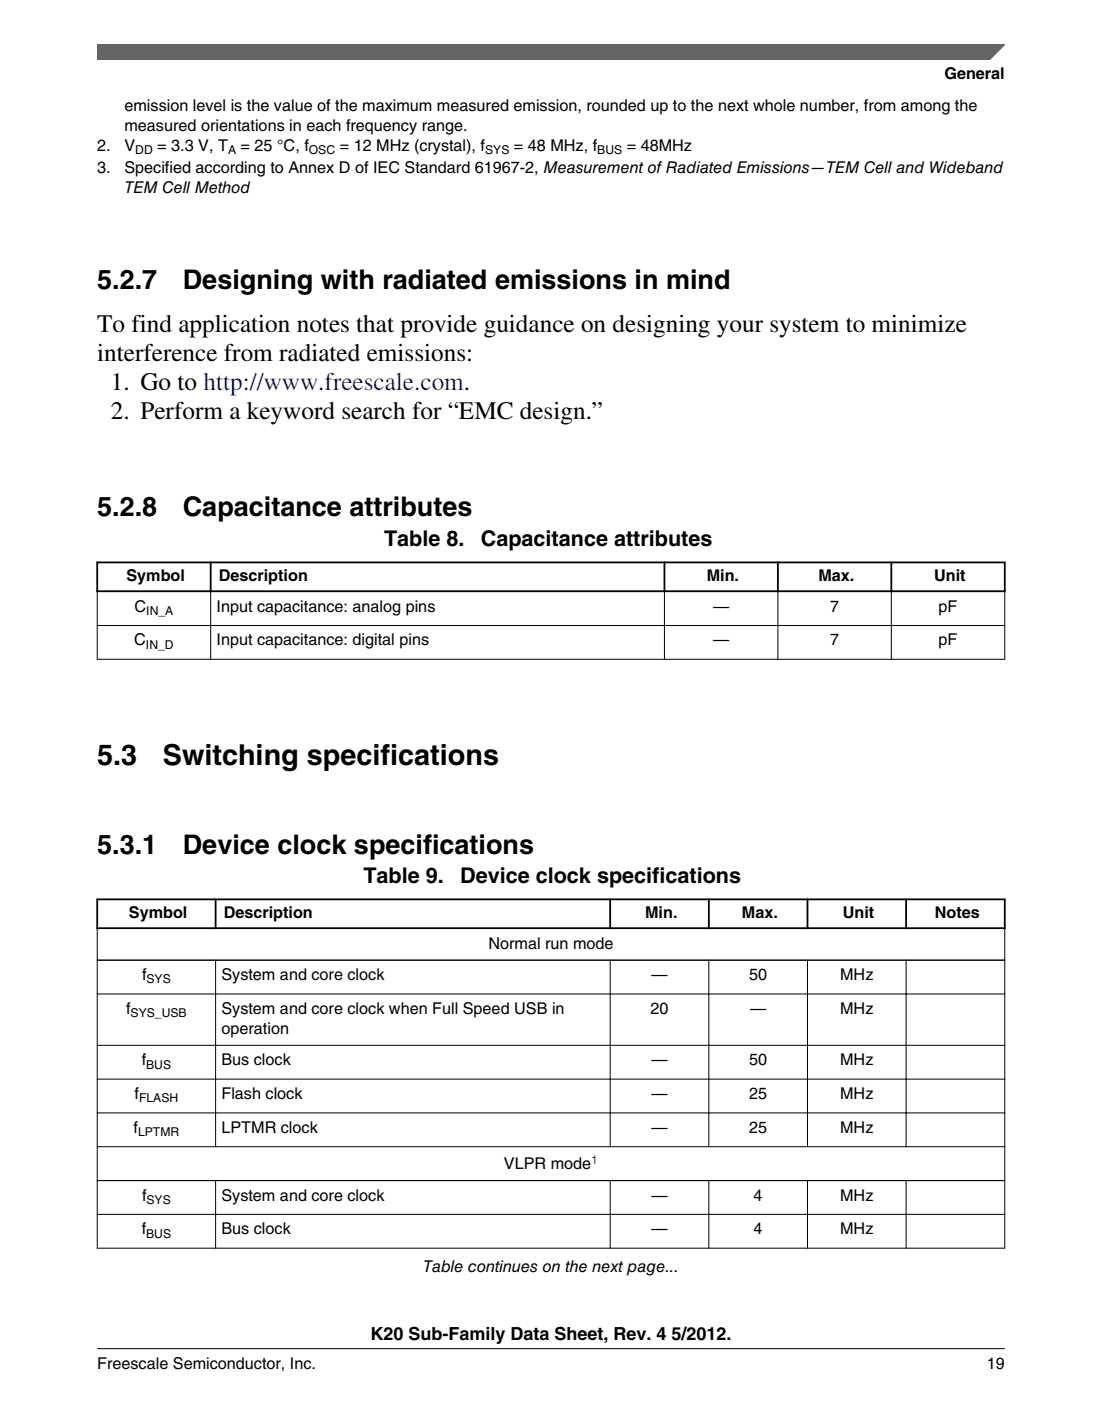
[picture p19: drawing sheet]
<svg xmlns="http://www.w3.org/2000/svg" width="216mm" height="274mm" viewBox="0 0 216 274" stroke-linecap="round" stroke-linejoin="round" font-family="sans-serif">
<defs><g id="words">
<g font-size="5.6">
<text x="19" y="149.9">5.3</text>
<text x="31.9" y="149.9">Switching specifications</text>
</g>
<g font-size="5.3">
<text x="19.1" y="56.5">5.2.7</text>
<text x="35.8" y="56.5">Designing with radiated emissions in mind</text>
<text x="19" y="101.1">5.2.8</text>
<text x="35.8" y="101.1">Capacitance attributes</text>
<text x="19" y="167.2">5.3.1</text>
<text x="35.8" y="167.2">Device clock specifications</text>
</g>
<g font-size="4.9">
<text x="19" y="65.1">To find application notes that provide guidance on designing your system to minimize</text>
<text x="19" y="70.7">interference from radiated emissions:</text>
<text x="21.7" y="76.4">1. Go to http://www.freescale.com.</text>
<text x="21.7" y="82">2. Perform a keyword search for “EMC design.”</text>
</g>
<g font-size="4.2">
<text x="75.3" y="106.8">Table 8.</text>
<text x="94.2" y="106.8">Capacitance attributes</text>
<text x="71.2" y="173">Table 9.</text>
<text x="90.1" y="173">Device clock specifications</text>
</g>
<text font-size="3.5" x="72.6" y="262.3">K20 Sub-Family Data Sheet, Rev. 4 5/2012.</text>
<g font-size="3.2">
<text x="185" y="15.5">General</text>
<text x="24.4" y="21.8">emission level is the value of the maximum measured emission, rounded up to the next whole number, from among the</text>
<text x="19.1" y="29.6">2.</text>
<text x="24.4" y="25.7">measured orientations in each frequency range.</text>
<text x="24.4" y="29.6">V</text>
<text x="30.8" y="29.6">= 3.3 V, T</text>
<text x="47.1" y="29.6">= 25 °C, f</text>
<text x="66.6" y="29.6">= 12 MHz (crystal), f</text>
<text x="100.7" y="29.6">= 48 MHz, f</text>
<text x="122.8" y="29.6">= 48MHz</text>
<text x="19.1" y="33.9">3.</text>
<text x="24.4" y="33.9">Specified according to Annex D of IEC Standard 61967-2, Measurement of Radiated Emissions—TEM Cell and Wideband</text>
<text x="24.4" y="37.8">TEM Cell Method</text>
<text x="24.8" y="113.8">Symbol</text>
<text x="42.9" y="113.8">Description</text>
<text x="138.5" y="113.8">Min.</text>
<text x="160.3" y="113.8">Max.</text>
<text x="183" y="113.8">Unit</text>
<text x="26.4" y="119.8">C</text>
<text x="42.4" y="119.8">Input capacitance: analog pins</text>
<text x="139.7" y="119.8">—</text>
<text x="162.6" y="119.8">7</text>
<text x="183.9" y="119.8">pF</text>
<text x="26.3" y="126.4">C</text>
<text x="42.4" y="126.4">Input capacitance: digital pins</text>
<text x="139.7" y="126.4">—</text>
<text x="162.6" y="126.4">7</text>
<text x="183.9" y="126.4">pF</text>
<text x="25.3" y="179.7">Symbol</text>
<text x="43.8" y="179.7">Description</text>
<text x="126.4" y="179.7">Min.</text>
<text x="145.4" y="179.7">Max.</text>
<text x="165.1" y="179.7">Unit</text>
<text x="183.1" y="179.7">Notes</text>
<text x="95.7" y="185.7">Normal run mode</text>
<text x="27.8" y="191.9">f</text>
<text x="43.4" y="191.9">System and core clock</text>
<text x="127.6" y="191.9">—</text>
<text x="146.8" y="191.9">50</text>
<text x="164.6" y="191.9">MHz</text>
<text x="24.7" y="198.5">f</text>
<text x="43.4" y="198.5">System and core clock when Full Speed USB in</text>
<text x="43.4" y="202.4">operation</text>
<text x="127.4" y="198.5">20</text>
<text x="146.9" y="198.5">—</text>
<text x="164.6" y="198.5">MHz</text>
<text x="27.8" y="208.6">f</text>
<text x="43.4" y="208.6">Bus clock</text>
<text x="127.6" y="208.6">—</text>
<text x="146.8" y="208.6">50</text>
<text x="164.6" y="208.6">MHz</text>
<text x="26.4" y="215.2">f</text>
<text x="43.4" y="215.2">Flash clock</text>
<text x="127.6" y="215.2">—</text>
<text x="146.8" y="215.2">25</text>
<text x="164.6" y="215.2">MHz</text>
<text x="26.2" y="221.8">f</text>
<text x="43.4" y="221.8">LPTMR clock</text>
<text x="127.6" y="221.8">—</text>
<text x="146.8" y="221.8">25</text>
<text x="164.6" y="221.8">MHz</text>
<text x="98.7" y="228.9">VLPR mode</text>
<text x="27.8" y="235.1">f</text>
<text x="43.4" y="235.1">System and core clock</text>
<text x="127.6" y="235.1">—</text>
<text x="147.7" y="235.1">4</text>
<text x="164.6" y="235.1">MHz</text>
<text x="27.8" y="241.7">f</text>
<text x="43.4" y="241.7">Bus clock</text>
<text x="127.6" y="241.7">—</text>
<text x="147.7" y="241.7">4</text>
<text x="164.6" y="241.7">MHz</text>
<text x="82.9" y="249">Table continues on the next page...</text>
<text x="19" y="268">Freescale Semiconductor, Inc.</text>
<text x="193.3" y="268">19</text>
</g>
<g font-size="2.4">
<text x="26.5" y="30.2">DD</text>
<text x="44.7" y="30.2">A</text>
<text x="60.5" y="30.2">OSC</text>
<text x="95" y="30.2">SYS</text>
<text x="117" y="30.2">BUS</text>
<text x="28.7" y="120.4">IN_A</text>
<text x="28.6" y="127">IN_D</text>
<text x="28.7" y="192.6">SYS</text>
<text x="25.6" y="199.2">SYS_USB</text>
<text x="28.6" y="209.2">BUS</text>
<text x="27.3" y="215.8">FLASH</text>
<text x="27.1" y="222.5">LPTMR</text>
<text x="28.7" y="235.7">SYS</text>
<text x="28.6" y="242.3">BUS</text>
</g>
<text font-size="2.4" fill="#00f" x="115.8" y="227.8">1</text>
</g></defs>
<path d="M18.9 110.1h178.1M18.9 115.8h178.1M19 109.9v6M41.3 109.9v6M130.2 109.9v6M152.4 109.9v6M174.6 109.9v6M196.8 109.9v6" fill="none" stroke="#000" stroke-width=".35"/>
<path d="M19 115.9v13.3M41.3 115.6v13.6M130.2 115.6v13.6M152.4 115.6v13.6M174.6 115.6v13.6M196.8 115.9v13.3M19 122.5h177.9M19 129.1h177.9" fill="none" stroke="#000" stroke-width=".2"/>
<g fill="#fff">
<path d="M19 169.4h177.8v80.7h-177.8z" fill-rule="evenodd"/>
<path d="M19.2 176.3h22.9v5.3h-22.9z" fill-rule="evenodd"/>
<path d="M42.4 176.3h77v5.3h-77z" fill-rule="evenodd"/>
<path d="M119.7 176.3h19v5.3h-19z" fill-rule="evenodd"/>
<path d="M139 176.3h19v5.3h-19z" fill-rule="evenodd"/>
<path d="M158.4 176.3h18.9v5.3h-18.9z" fill-rule="evenodd"/>
<path d="M177.7 176.3h19v5.3h-19z" fill-rule="evenodd"/>
<path d="M19.1 181.9h177.7v6h-177.7z" fill-rule="evenodd"/>
<path d="M19.1 188.1h23.1v6.4h-23.1z" fill-rule="evenodd"/>
<path d="M42.3 188.1h77.2v6.4h-77.2z" fill-rule="evenodd"/>
<path d="M119.6 188.1h19.2v6.4h-19.2z" fill-rule="evenodd"/>
<path d="M139 188.1h19.1v6.4h-19.1z" fill-rule="evenodd"/>
<path d="M158.3 188.1h19.1v6.4h-19.1z" fill-rule="evenodd"/>
<path d="M177.6 188.1h19.2v6.4h-19.2z" fill-rule="evenodd"/>
<path d="M19.1 194.7h23.1v9.9h-23.1z" fill-rule="evenodd"/>
<path d="M42.3 194.7h77.2v9.9h-77.2z" fill-rule="evenodd"/>
<path d="M119.6 194.7h19.2v9.9h-19.2z" fill-rule="evenodd"/>
<path d="M139 194.7h19.1v9.9h-19.1z" fill-rule="evenodd"/>
<path d="M158.3 194.7h19.1v9.9h-19.1z" fill-rule="evenodd"/>
<path d="M177.6 194.7h19.2v9.9h-19.2z" fill-rule="evenodd"/>
<path d="M19.1 204.8h23.1v6.4h-23.1z" fill-rule="evenodd"/>
<path d="M42.3 204.8h77.2v6.4h-77.2z" fill-rule="evenodd"/>
<path d="M119.6 204.8h19.2v6.4h-19.2z" fill-rule="evenodd"/>
<path d="M139 204.8h19.1v6.4h-19.1z" fill-rule="evenodd"/>
<path d="M158.3 204.8h19.1v6.4h-19.1z" fill-rule="evenodd"/>
<path d="M177.6 204.8h19.2v6.4h-19.2z" fill-rule="evenodd"/>
<path d="M19.1 211.4h23.1v6.4h-23.1z" fill-rule="evenodd"/>
<path d="M42.3 211.4h77.2v6.4h-77.2z" fill-rule="evenodd"/>
<path d="M119.6 211.4h19.2v6.4h-19.2z" fill-rule="evenodd"/>
<path d="M139 211.4h19.1v6.4h-19.1z" fill-rule="evenodd"/>
<path d="M158.3 211.4h19.1v6.4h-19.1z" fill-rule="evenodd"/>
<path d="M177.6 211.4h19.2v6.4h-19.2z" fill-rule="evenodd"/>
<path d="M19.1 218h23.1v6.4h-23.1z" fill-rule="evenodd"/>
<path d="M42.3 218h77.2v6.4h-77.2z" fill-rule="evenodd"/>
<path d="M119.6 218h19.2v6.4h-19.2z" fill-rule="evenodd"/>
<path d="M139 218h19.1v6.4h-19.1z" fill-rule="evenodd"/>
<path d="M158.3 218h19.1v6.4h-19.1z" fill-rule="evenodd"/>
<path d="M177.6 218h19.2v6.4h-19.2z" fill-rule="evenodd"/>
<path d="M19.1 224.6h177.7v6.5h-177.7z" fill-rule="evenodd"/>
<path d="M19.1 231.2h23.1v6.5h-23.1z" fill-rule="evenodd"/>
<path d="M42.3 231.2h77.2v6.5h-77.2z" fill-rule="evenodd"/>
<path d="M119.6 231.2h19.2v6.5h-19.2z" fill-rule="evenodd"/>
<path d="M139 231.2h19.1v6.5h-19.1z" fill-rule="evenodd"/>
<path d="M158.3 231.2h19.1v6.5h-19.1z" fill-rule="evenodd"/>
<path d="M177.6 231.2h19.2v6.5h-19.2z" fill-rule="evenodd"/>
<path d="M19.1 237.9h23.1v6.4h-23.1z" fill-rule="evenodd"/>
<path d="M42.3 237.9h77.2v6.4h-77.2z" fill-rule="evenodd"/>
<path d="M119.6 237.9h19.2v6.4h-19.2z" fill-rule="evenodd"/>
<path d="M139 237.9h19.1v6.4h-19.1z" fill-rule="evenodd"/>
<path d="M158.3 237.9h19.1v6.4h-19.1z" fill-rule="evenodd"/>
<path d="M177.6 237.9h19.2v6.4h-19.2z" fill-rule="evenodd"/>
</g>
<path d="M18.9 176.1h178.1M19 175.9v6M42.2 175.9v6M119.5 175.9v6M138.9 175.9v6M158.2 175.9v6M177.5 175.9v6M196.8 175.9v6M18.9 181.7h178.1" fill="none" stroke="#000" stroke-width=".35"/>
<g fill="none" stroke="#000" stroke-width=".2">
<path d="M19 188h177.9M19 194.6h177.9M19 181.9v62.6M42.2 187.9v36.7M119.5 187.9v36.7M138.9 187.9v36.7M158.2 187.9v36.7M177.5 187.9v36.7M196.8 181.9v62.6M19 204.7h177.9M19 211.3h177.9M19 217.9h177.9"/>
<path d="M19 224.5h177.9M19 231.2h177.9M19 237.8h177.9M42.2 231.1v13.4M119.5 231.1v13.4M138.9 231.1v13.4M158.2 231.1v13.4M177.5 231.1v13.4M19 244.4h177.9"/>
</g>
<path d="M19 8.7h177.8l-5.6 3h-172.2z" fill="#666"/>
<path d="M19 11.7v-3h177.8l-3 3" fill="none" stroke="#666" stroke-width=".28"/>
<path d="M19 264.1h177.8" fill="none" stroke="#000" stroke-width=".2"/>
<use href="#words"/>
</svg>
